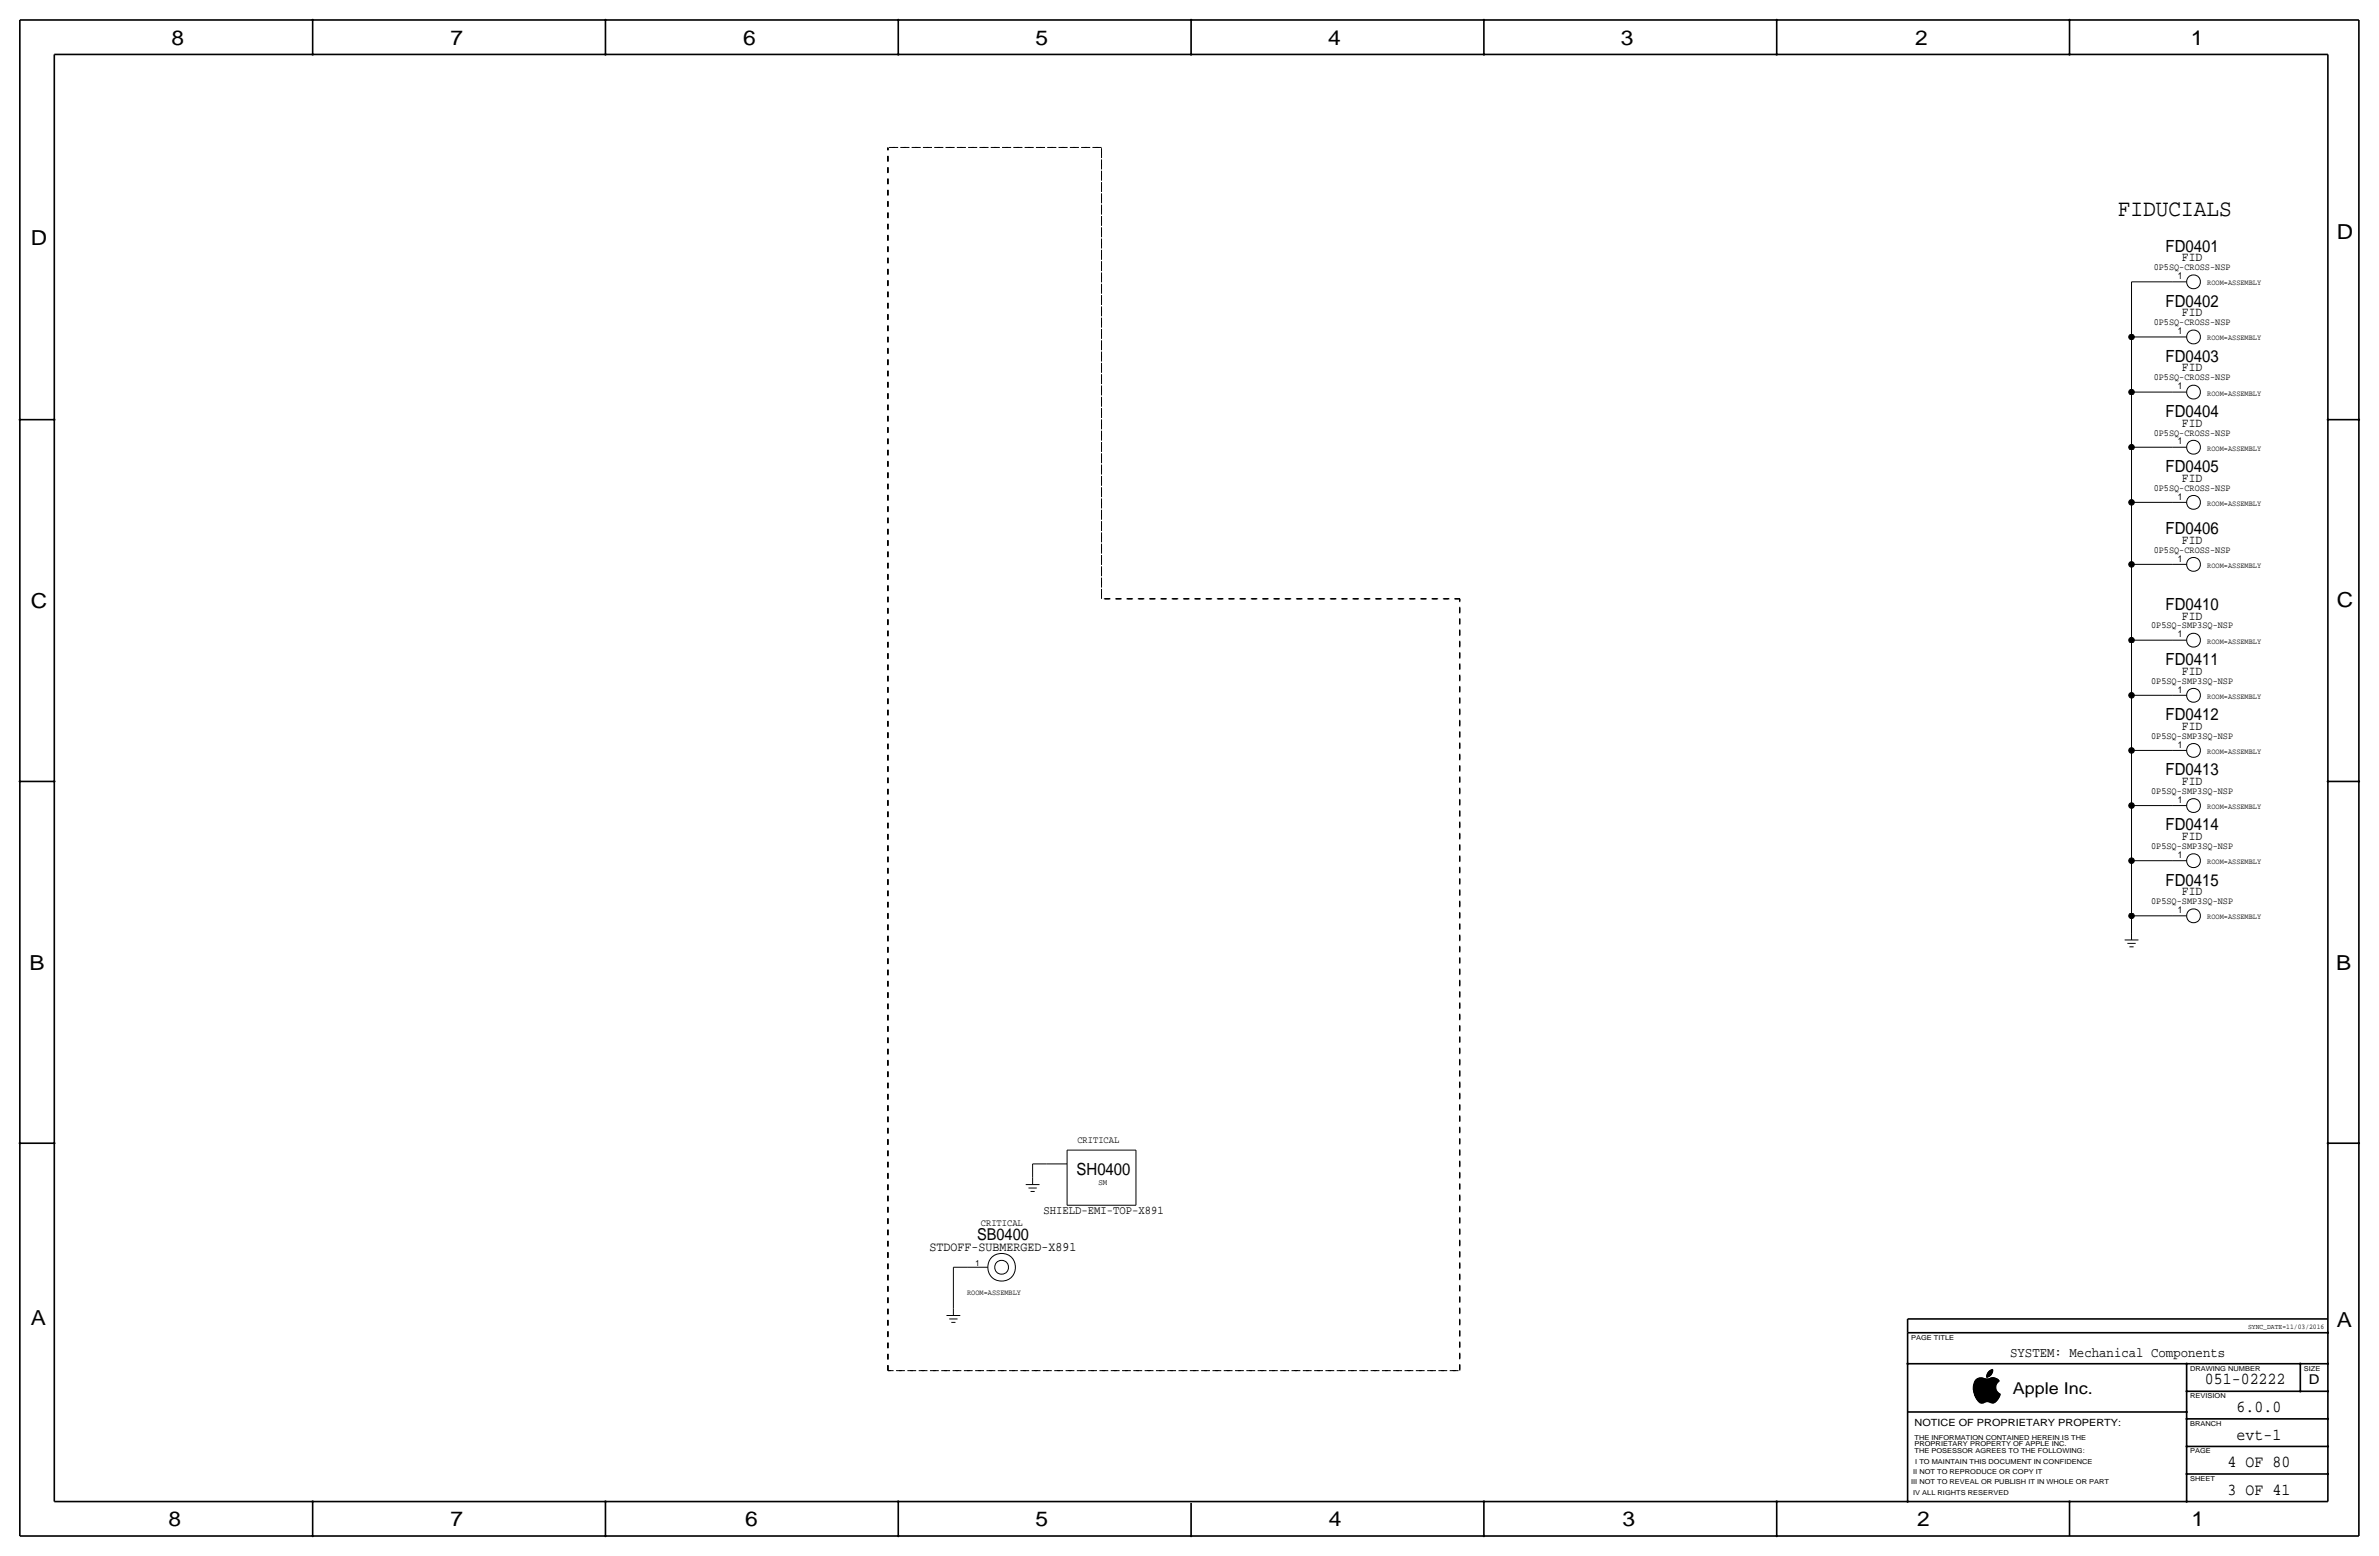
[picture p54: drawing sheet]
<svg xmlns="http://www.w3.org/2000/svg" width="877mm" height="574mm" viewBox="0 0 877 574" stroke-linecap="round" stroke-linejoin="round" font-family="sans-serif">
<defs><g id="words">
<text font-size="8.7" x="780.7" y="79.8">FIDUCIALS</text>
<g font-size="7.6">
<text x="63.2" y="16.5">8</text>
<text x="166.1" y="16.5">7</text>
<text x="274" y="16.5">6</text>
<text x="381.7" y="16.5">5</text>
<text x="489.7" y="16.5">4</text>
<text x="597.6" y="16.5">3</text>
<text x="706.1" y="16.5">2</text>
<text x="807.7" y="16.5">1</text>
<text x="861.5" y="88.1">D</text>
<text x="11.4" y="90.4">D</text>
<text x="11.4" y="224.3">C</text>
<text x="861.5" y="223.8">C</text>
<text x="10.8" y="357.6">B</text>
<text x="861.3" y="357.4">B</text>
<text x="11.3" y="488.4">A</text>
<text x="861.5" y="489.2">A</text>
<text x="62.2" y="562.6">8</text>
<text x="166" y="562.6">7</text>
<text x="274.8" y="562.6">6</text>
<text x="381.7" y="562.6">5</text>
<text x="489.9" y="562.6">4</text>
<text x="598.1" y="562.6">3</text>
<text x="706.8" y="562.6">2</text>
<text x="807.9" y="562.6">1</text>
</g>
<g font-size="6.2">
<text x="798.4" y="92.7">FD0401</text>
<text x="798.4" y="113">FD0402</text>
<text x="798.4" y="133.4">FD0403</text>
<text x="798.4" y="153.7">FD0404</text>
<text x="798.4" y="174">FD0405</text>
<text x="798.4" y="196.9">FD0406</text>
<text x="798.4" y="224.8">FD0410</text>
<text x="798.4" y="245.1">FD0411</text>
<text x="798.4" y="265.4">FD0412</text>
<text x="798.4" y="285.8">FD0413</text>
<text x="798.4" y="306.1">FD0414</text>
<text x="798.4" y="326.4">FD0415</text>
<text x="396.9" y="433.1">SH0400</text>
<text x="812.9" y="510.3">051-02222</text>
<text x="824.6" y="520.4">6.0.0</text>
<text x="824.6" y="530.6">evt-1</text>
<text x="821.3" y="540.8">4 OF 80</text>
<text x="821.3" y="550.9">3 OF 41</text>
</g>
<g font-size="6">
<text x="360.2" y="456.9">SB0400</text>
<text x="742.1" y="513.9">Apple Inc.</text>
</g>
<text font-size="5.1" x="741.1" y="500.1">SYSTEM: Mechanical Components</text>
<text font-size="5" x="851.2" y="510.3">D</text>
<text font-size="4.8" x="342.7" y="461">STDOFF-SUBMERGED-X891</text>
<g font-size="4.7">
<text x="804.4" y="96.3">FID</text>
<text x="804.4" y="116.6">FID</text>
<text x="804.4" y="136.9">FID</text>
<text x="804.4" y="157.2">FID</text>
<text x="804.4" y="177.5">FID</text>
<text x="804.4" y="200.4">FID</text>
<text x="804.4" y="228.3">FID</text>
<text x="804.4" y="248.7">FID</text>
<text x="804.4" y="269">FID</text>
<text x="804.4" y="289.3">FID</text>
<text x="804.4" y="309.6">FID</text>
<text x="804.4" y="329.9">FID</text>
</g>
<text font-size="4.4" x="384.7" y="447.5">SHIELD-EMI-TOP-X891</text>
<text font-size="3.7" x="705.8" y="525.5">NOTICE OF PROPRIETARY PROPERTY:</text>
<g font-size="3.6">
<text x="397.2" y="421.4">CRITICAL</text>
<text x="361.6" y="451.9">CRITICAL</text>
</g>
<g font-size="3.5">
<text x="794" y="99.6">0P5SQ-CROSS-NSP</text>
<text x="802.9" y="102.9">1</text>
<text x="794" y="119.9">0P5SQ-CROSS-NSP</text>
<text x="802.9" y="123.2">1</text>
<text x="794" y="140.2">0P5SQ-CROSS-NSP</text>
<text x="802.9" y="143.5">1</text>
<text x="794" y="160.5">0P5SQ-CROSS-NSP</text>
<text x="802.9" y="163.8">1</text>
<text x="794" y="180.8">0P5SQ-CROSS-NSP</text>
<text x="802.9" y="184.2">1</text>
<text x="794" y="203.7">0P5SQ-CROSS-NSP</text>
<text x="802.9" y="207">1</text>
<text x="793" y="231.6">0P5SQ-SMP3SQ-NSP</text>
<text x="802.9" y="235">1</text>
<text x="793" y="252">0P5SQ-SMP3SQ-NSP</text>
<text x="802.9" y="255.3">1</text>
<text x="793" y="272.3">0P5SQ-SMP3SQ-NSP</text>
<text x="802.9" y="275.6">1</text>
<text x="793" y="292.6">0P5SQ-SMP3SQ-NSP</text>
<text x="802.9" y="295.9">1</text>
<text x="793" y="312.9">0P5SQ-SMP3SQ-NSP</text>
<text x="802.9" y="316.2">1</text>
<text x="793" y="333.2">0P5SQ-SMP3SQ-NSP</text>
<text x="802.9" y="336.6">1</text>
</g>
<g font-size="3.1">
<text x="405" y="436.6">SM</text>
<text x="359.6" y="466.6">1</text>
</g>
<g font-size="2.9">
<text x="813.8" y="105.2">ROOM=ASSEMBLY</text>
<text x="813.8" y="125.5">ROOM=ASSEMBLY</text>
<text x="813.8" y="145.8">ROOM=ASSEMBLY</text>
<text x="813.8" y="166.1">ROOM=ASSEMBLY</text>
<text x="813.8" y="186.4">ROOM=ASSEMBLY</text>
<text x="813.8" y="209.3">ROOM=ASSEMBLY</text>
<text x="813.8" y="237.2">ROOM=ASSEMBLY</text>
<text x="813.8" y="257.6">ROOM=ASSEMBLY</text>
<text x="813.8" y="277.9">ROOM=ASSEMBLY</text>
<text x="813.8" y="298.2">ROOM=ASSEMBLY</text>
<text x="813.8" y="318.5">ROOM=ASSEMBLY</text>
<text x="813.8" y="338.8">ROOM=ASSEMBLY</text>
<text x="356.6" y="477.3">ROOM=ASSEMBLY</text>
</g>
<text font-size="2.6" x="828.8" y="490">SYNC_DATE=11/03/2016</text>
<g font-size="2.5">
<text x="704.5" y="493.8">PAGE TITLE</text>
<text x="807.4" y="505.2">DRAWING NUMBER</text>
<text x="849.3" y="505.2">SIZE</text>
<text x="807.4" y="515.4">REVISION</text>
<text x="807.4" y="525.5">BRANCH</text>
<text x="705.8" y="533.1">PROPRIETARY PROPERTY OF APPLE INC.</text>
<text x="705.8" y="530.6">THE INFORMATION CONTAINED HEREIN IS THE</text>
<text x="705.8" y="535.7">THE POSESSOR AGREES TO THE FOLLOWING:</text>
<text x="706.1" y="539.5">I TO MAINTAIN THIS DOCUMENT IN CONFIDENCE</text>
<text x="807.4" y="535.7">PAGE</text>
<text x="705.3" y="543.3">II NOT TO REPRODUCE OR COPY IT</text>
<text x="807.4" y="545.8">SHEET</text>
<text x="704.5" y="547.1">III NOT TO REVEAL OR PUBLISH IT IN WHOLE OR PART</text>
<text x="705.3" y="550.9">IV ALL RIGHTS RESERVED</text>
</g>
</g></defs>
<g fill="none" stroke="#000" stroke-width=".37">
<path d="M785.8 103.9v20.3zM785.8 103.9h15.3zM801.1 103.9h5zM785.8 124.2v20.3zM785.8 124.2h15.3zM801.1 124.2h5zM785.8 144.5v20.3zM785.8 144.5h15.3zM801.1 144.5h5zM785.8 164.8v20.4zM785.8 164.8h15.3zM801.1 164.8h5z"/>
<path d="M785.8 185.2v22.8zM785.8 185.2h15.3zM801.1 185.2h5zM785.8 208v28zM785.8 208h15.3zM801.1 208h5zM785.8 236v20.3zM785.8 236h15.3zM801.1 236h5zM785.8 256.3h15.3zM785.8 256.3v20.3zM801.1 256.3h5z"/>
<path d="M785.8 276.6h15.3zM785.8 276.6v20.3zM801.1 276.6h5zM785.8 296.9h15.3zM785.8 296.9v20.3zM801.1 296.9h5zM785.8 317.2v20.4zM785.8 317.2h15.3zM801.1 317.2h5zM785.8 337.6v6.3zM785.8 337.6h15.3zM801.1 337.6h5z"/>
<path d="M783.3 346.5h5.1zM784.3 347.7h3zM785.1 349h1.5zM785.8 343.9v2.6zM378.2 436.6h5zM379.2 437.9h3zM379.9 439.2h1.6zM380.7 429v5.1zM380.7 434.1v2.5zM380.7 429h5.1zM385.8 429h7.6zM393.4 423.9h25.4z"/>
<path d="M393.4 423.9v20.3zM418.8 423.9v20.3zM393.4 444.2h25.4zM351.5 467.1v15.2zM351.5 467.1h5.1zM356.6 467.1h7.6zM348.9 484.9h5.1zM350 486.2h3zM350.7 487.4h1.5zM351.5 482.3v2.6zM727.5 512.2h8.4zM727.5 512.3h8.4z"/>
<path d="M727.5 512.4h8.5zM727.5 511.2h8.2zM727.5 511.3h8.2zM727.5 511.5h8.2zM727.5 511.4h8.2zM727.5 512h8.3zM727.5 512.1h8.3zM727.5 511.7h8.3zM727.5 511.8h8.3zM727.5 511.6h8.3zM727.5 511.9h8.3zM727.5 511.1h8.3z"/>
<path d="M727.6 512.8h8.6zM727.6 510.8h8.2zM727.6 511h8.2zM727.6 510.9h8.2zM727.6 510.7h8.2zM727.6 512.5h8.4zM727.6 512.6h8.4zM727.6 512.7h8.5zM727.6 512.9h8.6zM727.6 510.6h8.3zM727.6 510.5h8.3zM727.6 513h8.7z"/>
<path d="M727.6 513.1h8.8zM727.7 513.2h8.8zM727.7 510.2h8.3zM727.7 510.4h8.2zM727.7 510.3h8.3zM727.7 513.4h9.1zM727.7 513.3h9zM727.7 510.1h8.3zM727.8 509.9h8.4zM727.8 513.5h9.1zM727.8 510h8.3zM727.8 513.6h9.2z"/>
<path d="M727.8 513.8h9.6zM727.8 509.8h8.5zM727.8 513.7h9.4zM727.9 513.9h9.5zM727.9 509.7h8.4zM727.9 509.6h8.5zM727.9 514.1h9.5zM727.9 514h9.5zM728 514.2h9.4zM728 509.5h8.5zM728 509.4h8.6zM728 509.3h8.7z"/>
<path d="M728 514.4h9.3zM728.1 509.2h8.8zM728.1 514.5h9.2zM728.1 514.6h9.1zM728.1 509.1h8.9zM728.2 514.7h9zM728.2 509h8.8zM728.2 514.8h9zM728.3 514.9h8.8zM728.3 508.9h8.7zM728.3 515h8.8zM728.3 508.8h8.6z"/>
<path d="M728.3 515.1h8.7zM728.4 508.7h8.4zM728.4 515.2h8.6zM728.5 515.3h8.4zM728.5 515.4h8.4zM728.5 508.6h8.2zM728.6 515.5h8.2zM728.6 508.5h7.9zM728.7 515.6h8zM728.7 515.7h8zM728.7 508.4h7.7zM728.8 515.8h7.7z"/>
<path d="M728.9 515.9h7.6zM728.9 508.3h3.1zM728.9 516h7.5zM729 508.2h2.6zM729 516.1h7.3zM729.1 516.2h7.1zM729.2 516.3h6.9zM729.2 508.1a4.7 4.7 0 0 0-1.2 6.3l1.8 2.6 .8 .2 1-.3M729.3 508.1h2.1zM729.3 516.4h6.7zM729.4 516.5h6.5zM729.5 516.6h6.3z"/>
<path d="M729.6 516.7h2.5zM729.6 507.9h1.4zM729.7 516.8h2.1zM729.8 516.9h1.9zM729.9 517h1.6zM730.2 517.1h1zM732.4 507.5h.6zM732.4 507.6h.4zM732.4 507.4h.8zM732.4 507.3h1zM732.4 507.1h1.3zM732.4 507h1.4z"/>
<path d="M732.4 507.2h1.2zM732.5 506.9h1.4zM732.5 506.8h1.5zM732.5 506.6h1.7zM732.5 506.7h1.6zM732.6 506.5h1.7zM732.6 506.4h1.7zM732.7 506.3h1.7zM732.7 506.2h1.7zM732.8 506.1h1.7zM732.8 506h1.7zM732.9 505.9h1.6z"/>
<path d="M733 505.8h1.6zM733.1 505.7h1.5zM733.1 508.3h3.1zM733.2 505.6h1.4zM733.2 516.7h2.5zM733.3 505.5h1.4zM733.4 508.2h2.6zM733.4 505.4h1.3zM733.6 505.3h1.1zM733.6 516.8h2zM733.6 508.1a2.99 2.99 0 0 1 3.5 1 2.71 2.71 0 0 0-1.3 2.5 2.71 2.71 0 0 0 1.7 2.3 3.5 3.5 0 0 1-3.1 3.2l-1.6-.4-1.1 .2M733.7 508.1h2.1z"/>
<path d="M733.7 508.1l-1.3 .2-1.9-.4-1.3 .2M733.7 505.2h1zM733.8 516.9h1.7zM733.9 505.1h.8zM733.9 507.9h1.6zM734 517h1.3zM734.1 505h.6zM734.3 507.8h.8zM734.3 504.9h.4zM734.3 517.1h.7zM734.7 504.7a2.81 2.81 0 0 0-2.3 3 2.71 2.71 0 0 0 2.3-2.9"/>
<circle cx="808.7" cy="103.9" r="2.56"/>
<circle cx="808.7" cy="124.2" r="2.56"/>
<circle cx="808.7" cy="144.5" r="2.56"/>
<circle cx="808.7" cy="164.9" r="2.56"/>
<circle cx="808.7" cy="185.2" r="2.56"/>
<circle cx="808.7" cy="208" r="2.56"/>
<circle cx="808.7" cy="236" r="2.56"/>
<circle cx="808.7" cy="256.3" r="2.56"/>
<circle cx="808.7" cy="276.6" r="2.56"/>
<circle cx="808.7" cy="296.9" r="2.56"/>
<circle cx="808.7" cy="317.3" r="2.56"/>
<circle cx="808.7" cy="337.6" r="2.56"/>
<circle cx="369.3" cy="467.1" r="2.56"/>
<circle cx="369.3" cy="467.1" r="5.1"/>
</g>
<path d="M327.4 54.4v450.8zM327.4 54.4h78.7zM406.1 54.4v166.3zM406.1 220.7h132.1zM538.2 220.7v284.5zM327.4 505.2h210.8z" fill="none" stroke="#000" stroke-width=".37" stroke-dasharray="2.1" stroke-linecap="butt"/>
<g fill="none" stroke="#000" stroke-width=".6" stroke-linecap="butt">
<path d="M7.3 7.4v558.8zM7.3 7.4h862.3zM115.3 7.4v12.7zM223.2 7.4v12.7zM331.2 7.4v12.7zM439.1 7.4v12.7zM547.1 7.4v12.7zM655 7.4v12.7zM763 7.4v12.7zM869.6 7.4v558.8zM20 20.1v533.4zM20 20.1h838.2z"/>
<path d="M858.2 20.1v533.4zM7.3 154.7h12.7zM858.2 154.7h11.4zM7.3 288h12.7zM858.2 288h11.4zM7.3 421.4h12.7zM858.2 421.4h11.4zM703.3 486.2v5zM703.3 486.2h154.9zM703.3 491.2v62.3zM703.3 491.2h154.9zM703.3 502.7h154.9z"/>
<path d="M806.1 502.7v50.8zM806.1 512.8h52.1zM848.1 502.7v10.1zM703.3 520.4h102.8zM806.1 533.1h52.1zM806.1 523h52.1zM20 553.5h838.2zM115.3 553.5v12.7zM223.2 553.5v12.7zM331.2 553.5v12.7zM439.1 554v12.2zM547.1 553.5v12.7z"/>
<path d="M655 553.5v12.7zM763 553.5v12.7zM806.1 543.3h52.1zM7.3 566.2h862.3z"/>
</g>
<g fill="#000" stroke="#000" stroke-width=".37">
<path d="M115.1 7.2h.4v.3h-.4zM115.1 19.9h.4v.3h-.4zM223 7.2h.4v.3h-.4zM223 19.9h.4v.3h-.4zM331 19.9h.4v.3h-.4zM331 7.2h.4v.3h-.4zM438.9 7.2h.4v.3h-.4zM438.9 19.9h.4v.3h-.4zM546.9 7.2h.4v.3h-.4zM546.9 19.9h.4v.3h-.4zM654.8 19.9h.4v.3h-.4zM654.8 7.2h.4v.3h-.4z"/>
<path d="M762.8 19.9h.4v.3h-.4zM762.8 7.2h.4v.3h-.4zM7.1 154.5h.4v.4h-.4zM19.8 154.5h.4v.4h-.4zM858 154.5h.4v.4h-.4zM869.5 154.5h.3v.4h-.3zM7.1 287.9h.4v.3h-.4zM19.8 287.9h.4v.3h-.4zM858 287.9h.4v.3h-.4zM869.5 287.9h.3v.3h-.3zM7.1 421.2h.4v.4h-.4zM19.8 421.2h.4v.4h-.4z"/>
<path d="M858 421.2h.4v.4h-.4zM869.5 421.2h.3v.4h-.3zM858 491.1h.4v.3h-.4zM703.1 502.5h.4v.3h-.4zM806 502.5h.3v.3h-.3zM806 512.7h.3v.3h-.3zM847.9 512.7h.3v.3h-.3zM847.9 502.5h.3v.3h-.3zM858 502.5h.4v.3h-.4zM858 512.7h.4v.3h-.4zM806 520.3h.3v.3h-.3zM806 522.8h.3v.4h-.3z"/>
<path d="M806 533h.3v.3h-.3zM858 522.8h.4v.4h-.4zM858 533h.4v.3h-.4zM115.1 553.3h.4v.3h-.4zM223 553.3h.4v.3h-.4zM331 553.3h.4v.3h-.4zM546.9 553.3h.4v.3h-.4zM654.8 553.3h.4v.3h-.4zM703.1 553.3h.4v.3h-.4zM762.8 553.3h.4v.3h-.4zM806 543.1h.3v.4h-.3zM806 553.3h.3v.3h-.3z"/>
<path d="M858 543.1h.4v.4h-.4zM115.1 566h.4v.3h-.4zM223 566h.4v.3h-.4zM331 566h.4v.3h-.4zM438.9 566h.4v.3h-.4zM546.9 566h.4v.3h-.4zM654.8 566h.4v.3h-.4z"/>
<circle cx="785.8" cy="124.2" r="1.02"/>
<circle cx="785.8" cy="144.5" r="1.02"/>
<circle cx="785.8" cy="164.8" r="1.02"/>
<circle cx="785.8" cy="185.2" r="1.02"/>
<circle cx="785.8" cy="208" r="1.02"/>
<circle cx="785.8" cy="236" r="1.02"/>
<circle cx="785.8" cy="256.3" r="1.02"/>
<circle cx="785.8" cy="276.6" r="1.02"/>
<circle cx="785.8" cy="296.9" r="1.02"/>
<circle cx="785.8" cy="317.2" r="1.02"/>
<circle cx="785.8" cy="337.6" r="1.02"/>
</g>
<use href="#words"/>
</svg>
